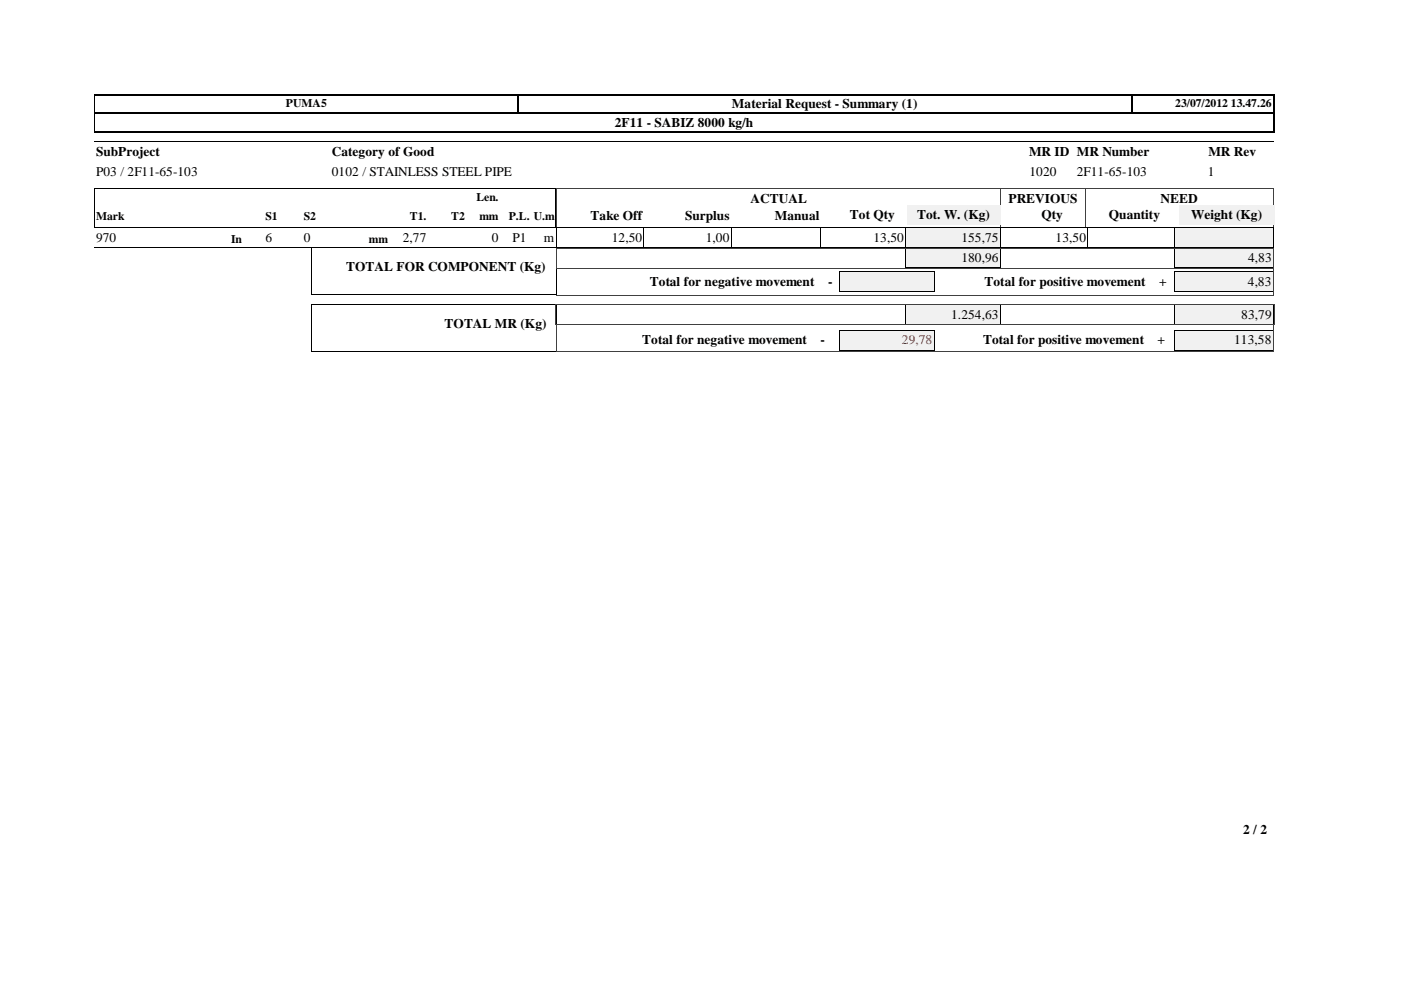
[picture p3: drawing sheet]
<svg xmlns="http://www.w3.org/2000/svg" width="297mm" height="210mm" viewBox="0 0 297 210" stroke-linecap="round" stroke-linejoin="round" font-family="sans-serif">
<defs><g id="words">
<g font-size="2.8">
<text x="155.2" y="22.9">Material Request - Summary (1)</text>
<text x="130.3" y="26.8">2F11 - SABIZ 8000 kg/h</text>
<text x="20.4" y="33.1">SubProject</text>
<text x="70.4" y="33">Category of Good</text>
<text x="218.2" y="33">MR ID MR Number</text>
<text x="256.2" y="33">MR Rev</text>
<text x="20.4" y="37.3">P03 / 2F11-65-103</text>
<text x="70.4" y="37.2">0102 / STAINLESS STEEL PIPE</text>
<text x="218.3" y="37.2">1020</text>
<text x="228.3" y="37.2">2F11-65-103</text>
<text x="256.1" y="37.2">1</text>
<text x="125.2" y="46.7">Take Off</text>
<text x="145.2" y="46.7">Surplus</text>
<text x="159.1" y="43">ACTUAL</text>
<text x="164.3" y="46.7">Manual</text>
<text x="180.2" y="46.4">Tot Qty</text>
<text x="194.4" y="46.4">Tot. W. (Kg)</text>
<text x="213.8" y="43">PREVIOUS</text>
<text x="220.8" y="46.4">Qty</text>
<text x="235.1" y="46.4">Quantity</text>
<text x="246.1" y="43">NEED</text>
<text x="252.6" y="46.4">Weight (Kg)</text>
<text x="20.4" y="51.3">970</text>
<text x="56.3" y="51.3">6</text>
<text x="64.4" y="51.3">0</text>
<text x="85.4" y="51.3">2,77</text>
<text x="104.3" y="51.3">0</text>
<text x="108.7" y="51.3">P1</text>
<text x="115.3" y="51.3">m</text>
<text x="129.7" y="51.3">12,50</text>
<text x="149.6" y="51.3">1,00</text>
<text x="185.2" y="51.3">13,50</text>
<text x="203.8" y="51.3">155,75</text>
<text x="223.8" y="51.3">13,50</text>
<text x="73.4" y="57.5">TOTAL FOR COMPONENT (Kg)</text>
<text x="203.8" y="55.5">180,96</text>
<text x="264.6" y="55.5">4,83</text>
<text x="137.7" y="60.6">Total for negative movement</text>
<text x="175.6" y="60.6">-</text>
<text x="208.7" y="60.6">Total for positive movement</text>
<text x="245.7" y="60.6">+</text>
<text x="264.5" y="60.5">4,83</text>
<text x="94.3" y="69.6">TOTAL MR (Kg)</text>
<text x="201.7" y="67.6">1.254,63</text>
<text x="263.2" y="67.6">83,79</text>
<text x="136.2" y="73">Total for negative movement</text>
<text x="174" y="73">-</text>
<text x="208.4" y="73">Total for positive movement</text>
<text x="245.4" y="73">+</text>
<text x="261.7" y="73">113,58</text>
<text x="263.6" y="176.9">2 / 2</text>
</g>
<text font-size="2.8" fill="#f00" x="191.2" y="73">29,78</text>
<g font-size="2.5">
<text x="60.6" y="22.6">PUMA5</text>
<text x="249.2" y="22.6">23/07/2012 13.47.26</text>
<text x="20.4" y="46.7">Mark</text>
<text x="56.3" y="46.7">S1</text>
<text x="64.4" y="46.7">S2</text>
<text x="86.9" y="46.7">T1.</text>
<text x="95.7" y="46.7">T2</text>
<text x="101" y="42.7">Len.</text>
<text x="101.6" y="46.7">mm</text>
<text x="107.9" y="46.7">P.L. U.m</text>
<text x="49" y="51.5">In</text>
<text x="78.2" y="51.5">mm</text>
</g>
</g></defs>
<path d="M270.1 20v4.1M20 20.1h250.3M20 24h250.3M20 27.9h250.3" fill="none" stroke="#000" stroke-width=".25"/>
<path d="M239.9 20v4.1" fill="none" stroke="#000" stroke-width=".38"/>
<path d="M109.9 20v4.1" fill="none" stroke="#000" stroke-width=".34"/>
<path d="M20.1 20v8M20 30h250M20 39.9h97.9M20 39.9v8.3l97.9 .1v-8.4" fill="none" stroke="#000" stroke-width=".21"/>
<path d="M20 24h250.3M270.1 23.9v4.1" fill="none" stroke="#000" stroke-width=".3"/>
<path d="M118 39.9h152M118 39.9v8.3h152M212.1 39.9v8.4M212.2 39.9v8.4M230.1 39.9v8.4M270 39.9v8.4" fill="none" stroke="#404040" stroke-width=".21"/>
<path d="M99.6 43.9h6.4v3.8h-6.4z" fill="#fff"/>
<g fill="#f1f1f1">
<path d="M192.3 43.4h19.8v4.2h-19.8z"/>
<path d="M250 43.4h20.2v4.2h-20.2z"/>
</g>
<path d="M20 52.5h172.1M118 48.3h74.1M118 48.3v4.2M136.5 48.3v4.2M155 48.3v4.2M174.1 48.3v4.2M192 48.3v4.2M212.1 48.3h37M212.1 48.3v4.2M230.6 48.3v4.2M249.1 48.3v4.2h-37" fill="none" stroke="#000" stroke-width=".21"/>
<path d="M192.1 48.3h20v4.2h-20z" fill="#f1f1f1"/>
<path d="M192 48.3h20.1M192 48.3v4.2h20.1v-4.2" fill="none" stroke="#000" stroke-width=".21"/>
<path d="M249.1 48.3h20.9v4.2h-20.9z" fill="#f1f1f1"/>
<path d="M249.1 48.3h20.9M249.1 52.5h20.9M249.1 48.3v4.2M270 48.3v4.2" fill="none" stroke="#000" stroke-width=".21"/>
<path d="M192.1 52.5h20v4.2h-20z" fill="#f1f1f1"/>
<path d="M192 52.5h20.1M192 52.5v4.2l20.1 .1v-4.3" fill="none" stroke="#000" stroke-width=".21"/>
<path d="M249.1 52.5h20.9v4.2h-20.9z" fill="#f1f1f1"/>
<path d="M249.1 52.5h20.9M249.1 56.7h20.9M249.1 52.5v4.3M270 52.5v4.3" fill="none" stroke="#000" stroke-width=".21"/>
<path d="M249.1 57.5h20.8v4.2h-20.8z" fill="#f1f1f1"/>
<path d="M249 57.5h21l-.1 4.3-20.9-.1z" fill="none" stroke="#000" stroke-width=".21"/>
<path d="M178 57.5h20v4.2h-20z" fill="#f1f1f1"/>
<path d="M66 52.5h52.1M66 52.5v10M118 52.5v10M177.9 57.5h20.2v4.3l-20.2-.1zM66 62.5h52.1" fill="none" stroke="#000" stroke-width=".21"/>
<path d="M118 56.9v-4.3h152.1v4.3M118 56.8v5.8h152.1v-5.8h-152.1" fill="none" stroke="#404040" stroke-width=".21"/>
<path d="M192.1 64.6h20v4.2h-20z" fill="#f1f1f1"/>
<path d="M192 68.8h20.1M192 68.8v-4.2h20.1v4.2" fill="none" stroke="#000" stroke-width=".21"/>
<path d="M249.1 64.6h20.9v4.2h-20.9z" fill="#f1f1f1"/>
<path d="M249.1 64.6h20.9M249.1 68.8h20.9M249.1 64.6v4.2M270 64.6v4.2" fill="none" stroke="#000" stroke-width=".21"/>
<path d="M249.1 70h20.8v4.2h-20.8z" fill="#f1f1f1"/>
<path d="M249 70h21M249 74.2h21M249.1 70v4.3M269.9 70v4.3" fill="none" stroke="#000" stroke-width=".21"/>
<path d="M178 70h20v4.2h-20z" fill="#f1f1f1"/>
<path d="M66 64.6h52.1l-.1 9.9h-52zM177.9 70h20.2M177.9 74.2h20.2M177.9 70v4.3M198.1 70v4.3" fill="none" stroke="#000" stroke-width=".21"/>
<path d="M117.9 68.8h152.3M117.9 64.6h152.3M117.9 64.6v4.2M118 68.8v5.7h152.1v-5.7M270.2 64.6v4.2" fill="none" stroke="#404040" stroke-width=".21"/>
<use href="#words"/>
</svg>
